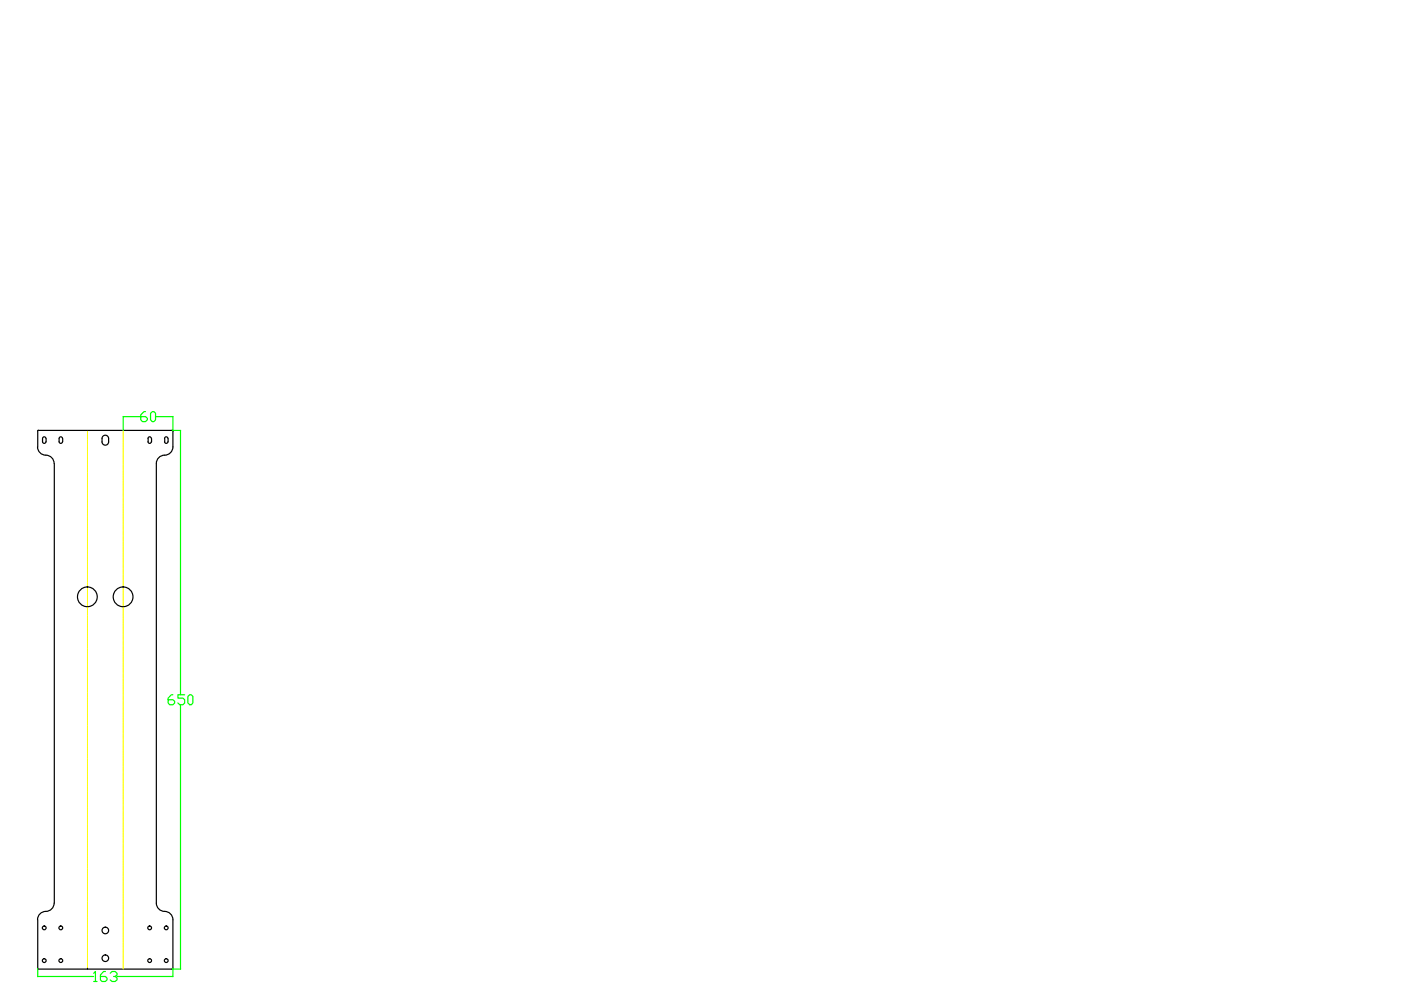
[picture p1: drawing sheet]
<svg xmlns="http://www.w3.org/2000/svg" width="297mm" height="210mm" viewBox="0 0 297 210" stroke-linecap="round" stroke-linejoin="round" font-family="sans-serif">
<!-- layer: WHITE -->
<g fill="none" stroke="#000" stroke-width=".25">
<path d="M8 94.7a1.91 1.91 0 0 0 2.2 1.9 1.76 1.76 0 0 1 1.3 1.7M8 91.4v3.4M8.1 91.2l-.1 .2M8.2 91.3h28.3M9.2 92.7a.4 .4 0 0 1 .6 .3l-.1 .6a.36 .36 0 0 1-.3 .4 .36 .36 0 0 1-.4-.4v-.6zM11.5 98.3v93.2M13.3 93a.36 .36 0 0 0-.4-.4 .36 .36 0 0 0-.4 .4v.6a.36 .36 0 0 0 .4 .4 .36 .36 0 0 0 .4-.4M13.3 93v.7M21.8 92.5a.7 .7 0 0 1 .8-.2 .7 .7 0 0 1 .4 .7v.7a.7 .7 0 0 1-.7 .7 .7 .7 0 0 1-.7-.7v-.7zM31.4 93.6a.36 .36 0 0 0 .3 .4 .36 .36 0 0 0 .4-.4M31.4 93v.7M32.1 93a.36 .36 0 0 0-.4-.4 .36 .36 0 0 0-.3 .4"/>
<path d="M32.1 93v.7M34.9 93a.36 .36 0 0 1 .3-.4 .36 .36 0 0 1 .4 .4v.7a.38 .38 0 0 1-.3 .3 .38 .38 0 0 1-.4-.4M34.9 93v.7M36.5 91.2l.2 .2M36.7 91.4v3.3a1.91 1.91 0 0 1-2.3 1.9 1.76 1.76 0 0 0-1.3 1.7v93.2a1.91 1.91 0 0 0 2.3 1.8 1.76 1.76 0 0 1 1.3 1.7v10.3l-.2 .2h-28.3l-.2-.2M8 195v10.3M11.5 191.5a1.91 1.91 0 0 1-2.3 1.8 1.76 1.76 0 0 0-1.2 1.7M18.5 205.3v.2"/>
<circle cx="18.5" cy="126.5" r="2.1"/>
<circle cx="26.1" cy="126.5" r="2.1"/>
<circle cx="9.4" cy="196.7" r=".4"/>
<circle cx="12.9" cy="196.7" r=".4"/>
<circle cx="22.3" cy="197.3" r=".7"/>
<circle cx="31.7" cy="196.7" r=".4"/>
<circle cx="35.2" cy="196.7" r=".4"/>
<circle cx="9.4" cy="203.7" r=".4"/>
<circle cx="12.9" cy="203.7" r=".4"/>
<circle cx="22.3" cy="203.2" r=".7"/>
<circle cx="31.7" cy="203.7" r=".4"/>
<circle cx="35.2" cy="203.7" r=".4"/>
</g>
<!-- layer: 0 -->
<g fill="none" stroke="#0f0" stroke-width=".25">
<path d="M26.1 88.3v3M26.2 88.3h3.6M30.9 87.3h-.4l-.7 .7v1l.4 .4h.7l.3-.4v-.3l-.3-.4h-1.1M31.9 87.6l.4-.3h.3l.4 .3v1.4l-.4 .4h-.3l-.4-.4zM33 88.3h3.7M36.5 91.3h1.8M36.7 88.3v3.1M38.3 91.3v56M36.7 147.3h-.4l-.7 .7v1l.4 .4h.7l.3-.4v-.3l-.3-.3h-1.1M38.3 149.4v56M39.2 147.3h-1.5v.7h1.1l.4 .4v.6l-.4 .4h-.7l-.4-.4M39.8 147.6l.4-.3h.4l.3 .3v1.4l-.3 .4h-.4l-.4-.4z"/>
<path d="M8 205.3v1.8M8 207h11.9M19.9 206.4l.3-.4v2.1M19.9 208.1h.7M22.4 206h-.4l-.7 .7v1.1l.3 .3h.8l.3-.3v-.4l-.3-.4h-1.1M23.4 206.4l.3-.4h.7l.4 .4v.3l-.4 .3h-.3M24.4 207l.4 .4v.4l-.4 .3h-.7l-.3-.3M24.8 207h11.9M36.5 205.5h1.8M36.7 205.3v1.8"/>
</g>
<!-- layer: YELLOW -->
<g fill="none" stroke="#ff0" stroke-width=".21">
<path d="M18.5 91.4v1.8M18.5 93.2v1.1M18.5 94.4v5.7M26.1 91.3v.1M26.1 91.5v6.9M26.1 98.5v1.1M26.1 99.7v5.7M18.5 100.2v1.1M18.5 101.4v6.9M18.5 108.4v1.1M18.5 109.6v5.7M18.5 115.4v1.1"/>
<path d="M18.5 116.6v5.7M26.1 105.5v1.1M26.1 106.7v5.7M26.1 112.5v1.1M26.1 113.7v1.1M26.1 114.8v5.8M18.5 122.4v1.1M18.5 123.6v1.1M18.5 124.7v5.8M18.5 130.5v1.1M18.5 131.7v5.7M18.5 137.5v1.1"/>
<path d="M18.5 138.7v6.9M26.1 120.6v1.1M26.1 121.8v5.7M26.1 127.6v1.1M26.1 128.8v6.9M26.1 135.8v1.1M26.1 137v5.7M18.5 145.7v1.1M18.5 146.9v5.7M18.5 152.7v1.1M18.5 153.9v5.7M18.5 159.7v1.1"/>
<path d="M26.1 142.8v1.1M26.1 144v3.3M26.1 147.4v1.1M26.1 148.6v6.9M26.1 155.6v1.1M26.1 156.8v5.7M18.5 160.9v1.1M18.5 162v5.8M18.5 167.8v1.1M18.5 169v5.7M18.5 174.8v1.1M18.5 176v6.9"/>
<path d="M26.1 162.6v1.1M26.1 163.8v5.7M26.1 169.6v1.1M26.1 170.8v1.1M26.1 171.9v5.8M26.1 177.7v1.1M26.1 178.9v5.7M18.5 183v1.1M18.5 184.2v5.7M18.5 190v1.1M18.5 191.2v5.7M18.5 197v1.1"/>
<path d="M18.5 198.1v6.9M26.1 184.7v1.1M26.1 185.9v6.9M26.1 192.9v1.1M26.1 194.1v5.7M26.1 199.9v1.1M18.5 205.1v.2M26.1 201.1v4.4"/>
</g>
</svg>
